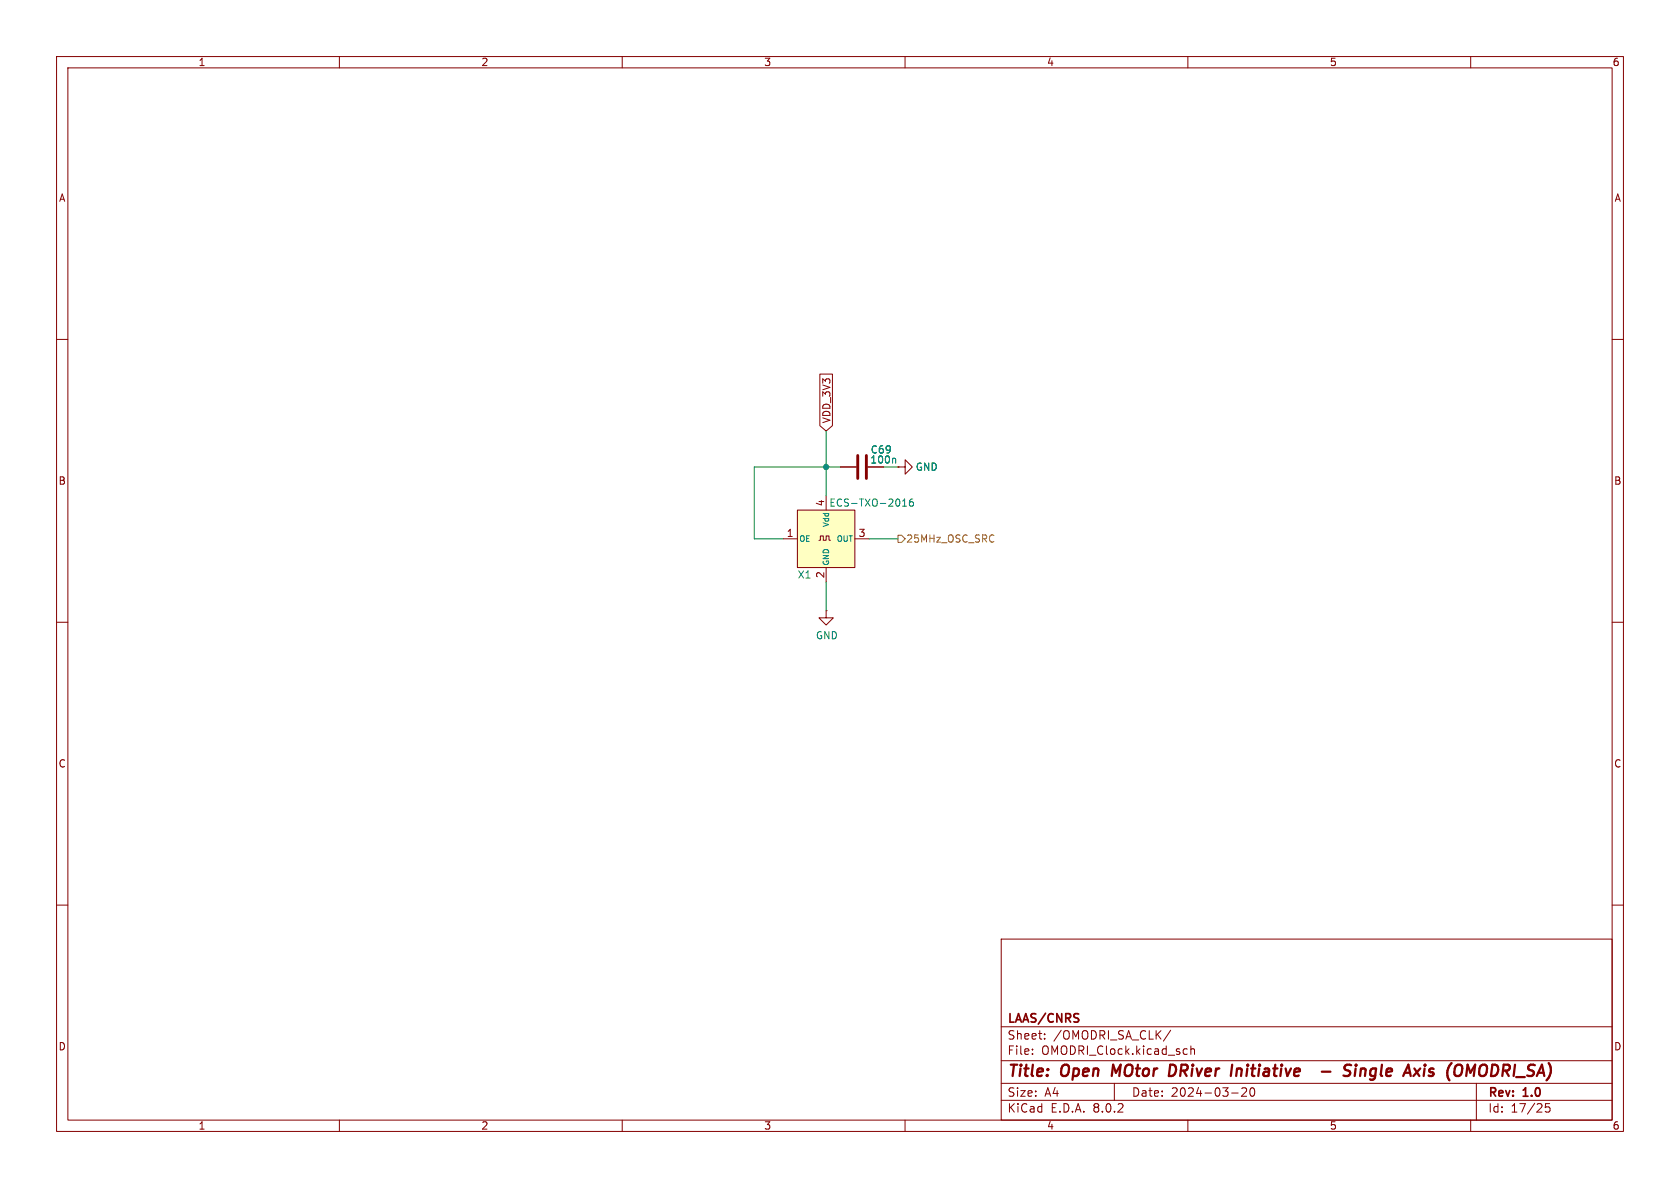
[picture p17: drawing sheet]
<svg xmlns="http://www.w3.org/2000/svg" width="297mm" height="210mm" viewBox="0 0 297 210" stroke-linecap="round" stroke-linejoin="round" font-family="sans-serif">
<defs><g id="words">
<g font-size="2.8" fill="#840000">
<text x="178" y="190.9">Title:</text>
<text x="187.7" y="190.9">Open</text>
<text x="197.4" y="190.9">MOtor</text>
<text x="208.3" y="190.9">DRiver</text>
<text x="220.1" y="190.9">Initiative</text>
<text x="237.7" y="190.9">-</text>
<text x="242.5" y="190.9">Single</text>
<text x="254" y="190.9">Axis</text>
<text x="262.2" y="190.9">(OMODRI_SA)</text>
</g>
<g font-size="2.1" fill="#840000">
<text x="178" y="184">Sheet:</text>
<text x="178" y="181.2">LAAS/CNRS</text>
<text x="186.2" y="184">/OMODRI_SA_CLK/</text>
<text x="178" y="186.7">File:</text>
<text x="184.1" y="186.7">OMODRI_Clock.kicad_sch</text>
<text x="178" y="196.9">KiCad</text>
<text x="178" y="194.1">Size:</text>
<text x="184.7" y="194.1">A4</text>
<text x="185.7" y="196.9">E.D.A.</text>
<text x="193.3" y="196.9">8.0.2</text>
<text x="200" y="194.1">Date:</text>
<text x="207" y="194.1">2024-03-20</text>
<text x="263" y="194.3">Rev:</text>
<text x="263" y="196.9">Id:</text>
<text x="267.1" y="196.9">17/25</text>
<text x="269.4" y="194.3">1.0</text>
</g>
<g font-size="1.8" fill="#840000">
<text x="35" y="11.9">1</text>
<text x="85" y="11.9">2</text>
<text x="135" y="11.9">3</text>
<text x="185" y="11.9">4</text>
<text x="235" y="11.9">5</text>
<text x="285" y="11.9">6</text>
<text x="10.3" y="35.9">A</text>
<text x="285.3" y="35.9">A</text>
<text x="147" y="74.9" transform="rotate(-90 147 74.9)">VDD_3V3</text>
<text x="153.8" y="82.1">100n</text>
<text x="10.3" y="85.9">B</text>
<text x="145.8" y="89.6" transform="rotate(-90 145.8 89.6)">4</text>
<text x="285.3" y="85.9">B</text>
<text x="139" y="95">1</text>
<text x="151.7" y="95">3</text>
<text x="145.8" y="102.3" transform="rotate(-90 145.8 102.3)">2</text>
<text x="10.3" y="135.9">C</text>
<text x="285.3" y="135.9">C</text>
<text x="10.3" y="185.9">D</text>
<text x="285.3" y="185.9">D</text>
<text x="35" y="199.9">1</text>
<text x="85" y="199.9">2</text>
<text x="135" y="199.9">3</text>
<text x="185" y="199.9">4</text>
<text x="235" y="199.9">5</text>
<text x="285" y="199.9">6</text>
</g>
<g font-size="1.8" fill="#008484">
<text x="153.8" y="80.4">C69</text>
<text x="161.8" y="83.4">GND</text>
<text x="146.5" y="89.8">ECS-TXO-2016</text>
<text x="140.9" y="102.5">X1</text>
<text x="144.1" y="113.2">GND</text>
</g>
<text font-size="1.8" fill="#848400" x="160.1" y="96.1">25MHz_OSC_SRC</text>
<g font-size="1.4" fill="#008484">
<text x="141.2" y="96">OE</text>
<text x="146.8" y="93.3" transform="rotate(-90 146.8 93.3)">Vdd</text>
<text x="147.8" y="96">OUT</text>
<text x="146.8" y="100.1" transform="rotate(-90 146.8 100.1)">GND</text>
</g>
</g></defs>
<g fill="none" stroke="#840000" stroke-width=".18">
<path d="M10 10h277v190h-277zM12 12h273v186h-273zM60 10v2M110 10v2M160 10v2M210 10v2M260 10v2M10 60h2M285 60h2M10 110h2M146 108v1.2h1.3l-1.3 1.3-1.2-1.3h1.2M146 108h.1"/>
<path d="M285 110h2M10 160h2M285 160h2M177 166h108v32h-108zM60 198v2M110 198v2M160 198v2M177 194.5h108M177 191.5h108M177 187.5h108M177 181.5h108M182.5 186.3v.1"/>
<path d="M182.5 185.5v.1M184.7 183.6v.1M184.7 182.8v.1M197 191.5v3M207 182.1l-1.3 2M209.5 185.4l.4 .1M209.9 186.3l-.4 .1M210 198v2M210.5 185.5l.2-.1 .4 .1 .1 .9M210.5 184.9v1.5M217.7 193.2h1.2M219.5 192.4l.6-.1 .2 .1 .1 .3-.9 1.1h.9"/>
<path d="M221.2 192.4l.1-.1a.81 .81 0 0 1 .6 .6 .81 .81 0 0 1-.3 .8l-.1 .1a.81 .81 0 0 1-.6-.6 .81 .81 0 0 1 .3-.8zM260 198v2M261 191.5v6.5M274 195.1h-.8v.7l.2-.1h.5l.1 .3v.5l-.3 .1-.5-.1"/>
</g>
<g fill="none" stroke="#840000" stroke-width=".4">
<path d="M196.8 188.2l-.3 2M207.6 188.3l-.7-.1-.3 2h.5l.5-.3M218.7 188.9l-.2 1.3M219.3 188.9l-.6 .2M233.7 189.4h1.5M238.9 188.3a.85 .85 0 0 0-1.1 .1l-.1 .4v.2M239.7 188.9l-.2 1.3M239.7 188.2v.2M239.7 188.2l-.1 .1 .1 .1M239.7 188.2l.1 .1-.1 .1M240.6 189.1a.49 .49 0 0 1 .8 .1l-.1 1M240.6 188.9l-.2 1.3"/>
<path d="M251.9 188.2l-.1 .1 .1 .1M251.9 188.2l.1 .1-.1 .1M251.9 188.2v.2M252.6 190.1l.5 .1M253.3 188.9l-.5 .1-.1 .3v.1l.5 .1M261.6 188.9l-.1 1"/>
</g>
<path d="M141 90.2h10.1v10.1h-10.1z" fill="#ffffc2"/>
<path d="M144.9 66.1h2.3v9.1l-1.2 1-1.1-1zM138.4 95.3h2.6M141 90.2h10.1v10.1h-10.1zM144.8 95.5h.2v-.8h.5v.8h.5v-.8h.6v.8h.2M146 87.6v2.6M148.6 82.6h2.8M151.1 95.3h2.6M158.7 82.6h1.3v-1.3l1.3 1.3-1.3 1.2v-1.2M158.7 82.6h.1M146 100.3v2.6" fill="none" stroke="#840000" stroke-width=".18"/>
<path d="M158.2 81l.1 .2v.7M159.6 89.5h.7M159.6 88.6l.3-.4v1.3M161.4 88.2l-.4 .1a.85 .85 0 0 0 0 1.2l.4-.1 .1-.5-.2-.2-.4 .1-.1 .1" fill="none" stroke="#008484" stroke-width=".18"/>
<path d="M151.6 80.5v4.1M153.2 80.5v4.1" fill="none" stroke="#840000" stroke-width=".51"/>
<path d="M158.7 94.6h.7l.6 .7-.6 .6h-.7z" fill="none" stroke="#848400" stroke-width=".18"/>
<path d="M146 76.2v11.4M148.6 82.6h-15.3v12.7h5.1M153.7 95.3h5M156.2 82.6h2.5M146 102.9v5.1" fill="none" stroke="#008400" stroke-width=".18"/>
<circle cx="146" cy="82.6" r=".46" fill="#008400" stroke="#008400" stroke-width=".18"/>
<use href="#words"/>
</svg>
